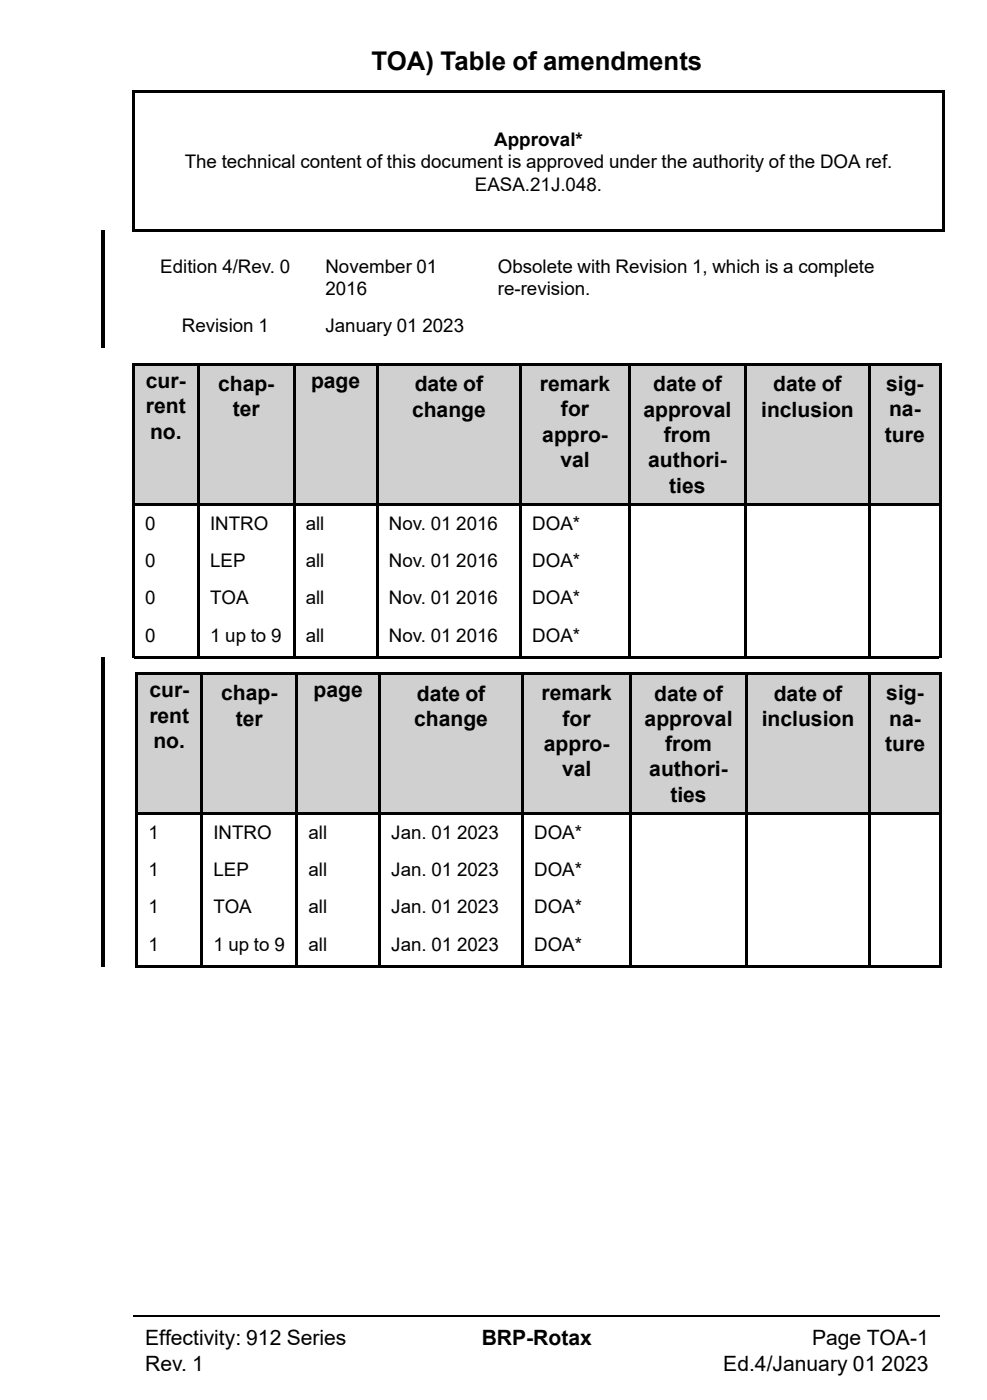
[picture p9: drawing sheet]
<svg xmlns="http://www.w3.org/2000/svg" width="148mm" height="210mm" viewBox="0 0 148 210" stroke-linecap="round" stroke-linejoin="round" font-family="sans-serif">
<defs><g id="words">
<text font-size="3.9" x="55.7" y="10.5">TOA) Table of amendments</text>
<g font-size="3.2">
<text x="21.9" y="58.2">cur-</text>
<text x="32.7" y="58.7">chap-</text>
<text x="46.6" y="58.2">page</text>
<text x="62.2" y="58.7">date of</text>
<text x="81" y="58.7">remark</text>
<text x="97.9" y="58.7">date of</text>
<text x="115.9" y="58.7">date of</text>
<text x="132.9" y="58.7">sig-</text>
<text x="21.9" y="62">rent</text>
<text x="22.5" y="65.8">no.</text>
<text x="34.9" y="62.5">ter</text>
<text x="61.8" y="62.5">change</text>
<text x="84.1" y="62.5">for</text>
<text x="96.5" y="62.5">approval</text>
<text x="114.1" y="62.5">inclusion</text>
<text x="133.3" y="62.5">na-</text>
<text x="81.3" y="66.2">appro-</text>
<text x="84" y="70">val</text>
<text x="97.2" y="70.1">authori-</text>
<text x="99.6" y="66.3">from</text>
<text x="132.7" y="66.2">ture</text>
<text x="100.4" y="73.9">ties</text>
<text x="22.4" y="104.6">cur-</text>
<text x="33.2" y="105">chap-</text>
<text x="47" y="104.6">page</text>
<text x="62.5" y="105.1">date of</text>
<text x="81.2" y="105">remark</text>
<text x="98.1" y="105.1">date of</text>
<text x="116" y="105.1">date of</text>
<text x="132.9" y="105">sig-</text>
<text x="22.4" y="108.4">rent</text>
<text x="23" y="112.2">no.</text>
<text x="35.3" y="108.8">ter</text>
<text x="62.1" y="108.9">change</text>
<text x="81.6" y="112.6">appro-</text>
<text x="84.4" y="108.8">for</text>
<text x="96.7" y="108.9">approval</text>
<text x="99.7" y="112.7">from</text>
<text x="114.2" y="108.9">inclusion</text>
<text x="132.7" y="112.6">ture</text>
<text x="133.3" y="108.8">na-</text>
<text x="84.3" y="116.4">val</text>
<text x="97.4" y="116.5">authori-</text>
<text x="100.5" y="120.3">ties</text>
<text x="21.8" y="201.8">Effectivity: 912 Series</text>
<text x="72.2" y="201.7">BRP-Rotax</text>
<text x="121.8" y="201.7">Page TOA-1</text>
<text x="21.8" y="205.6">Rev. 1</text>
<text x="108.5" y="205.6">Ed.4/January 01</text>
<text x="132.2" y="205.6">2023</text>
</g>
<g font-size="2.8">
<text x="74.1" y="21.8">Approval*</text>
<text x="27.7" y="25.2">The technical content of this document is approved under the authority of the DOA ref.</text>
<text x="71.2" y="28.6">EASA.21J.048.</text>
<text x="24" y="40.9">Edition 4/Rev. 0</text>
<text x="48.8" y="40.9">November 01</text>
<text x="74.6" y="40.9">Obsolete with Revision 1, which is a complete</text>
<text x="48.8" y="44.2">2016</text>
<text x="74.6" y="44.3">re-revision.</text>
<text x="27.3" y="49.8">Revision 1</text>
<text x="48.8" y="49.8">January 01</text>
<text x="63.3" y="49.8">2023</text>
<text x="21.8" y="79.4">0</text>
<text x="31.5" y="79.4">INTRO</text>
<text x="45.8" y="79.4">all</text>
<text x="58.3" y="79.4">Nov. 01</text>
<text x="68.4" y="79.4">2016</text>
<text x="79.8" y="79.4">DOA*</text>
<text x="21.8" y="85">0</text>
<text x="31.5" y="85">LEP</text>
<text x="45.8" y="85">all</text>
<text x="58.3" y="85">Nov. 01</text>
<text x="68.4" y="85">2016</text>
<text x="79.8" y="85">DOA*</text>
<text x="21.8" y="90.6">0</text>
<text x="31.5" y="90.6">TOA</text>
<text x="45.8" y="90.6">all</text>
<text x="58.3" y="90.6">Nov. 01</text>
<text x="68.4" y="90.6">2016</text>
<text x="79.8" y="90.6">DOA*</text>
<text x="21.8" y="96.2">0</text>
<text x="31.5" y="96.2">1 up to 9</text>
<text x="45.8" y="96.2">all</text>
<text x="58.3" y="96.2">Nov. 01</text>
<text x="68.4" y="96.2">2016</text>
<text x="79.8" y="96.2">DOA*</text>
<text x="22.3" y="125.8">1</text>
<text x="32" y="125.8">INTRO</text>
<text x="46.3" y="125.8">all</text>
<text x="58.7" y="125.8">Jan. 01</text>
<text x="68.5" y="125.8">2023</text>
<text x="80.1" y="125.8">DOA*</text>
<text x="22.3" y="131.4">1</text>
<text x="32" y="131.4">LEP</text>
<text x="46.3" y="131.4">all</text>
<text x="58.7" y="131.4">Jan. 01</text>
<text x="68.5" y="131.4">2023</text>
<text x="80.1" y="131.4">DOA*</text>
<text x="22.3" y="137">1</text>
<text x="32" y="137">TOA</text>
<text x="46.3" y="137">all</text>
<text x="58.7" y="137">Jan. 01</text>
<text x="68.5" y="137">2023</text>
<text x="80.1" y="137">DOA*</text>
<text x="22.3" y="142.6">1</text>
<text x="32" y="142.6">1 up to 9</text>
<text x="46.3" y="142.6">all</text>
<text x="58.7" y="142.6">Jan. 01</text>
<text x="68.5" y="142.6">2023</text>
<text x="80.1" y="142.6">DOA*</text>
</g>
</g></defs>
<g fill="#d0d0d0">
<path d="M19.8 54.5h10.1v21.3h-10.1z"/>
<path d="M29.7 54.5h14.6v21.3h-14.6z"/>
<path d="M44.1 54.5h12.6v21.3h-12.6z"/>
<path d="M56.6 54.5h21.6v21.3h-21.6z"/>
<path d="M78.1 54.5h16.5v21.3h-16.5z"/>
<path d="M94.4 54.5h17.5v21.3h-17.5z"/>
<path d="M111.8 54.5h18.8v21.3h-18.8z"/>
<path d="M130.4 54.5h10.8v21.3h-10.8z"/>
<path d="M20.4 100.8h10v21.4h-10z"/>
<path d="M30.2 100.8h14.5v21.4h-14.5z"/>
<path d="M44.5 100.8h12.6v21.4h-12.6z"/>
<path d="M56.9 100.8h21.6v21.4h-21.6z"/>
<path d="M78.3 100.8h16.5v21.4h-16.5z"/>
<path d="M94.6 100.8h17.5v21.4h-17.5z"/>
<path d="M111.9 100.8h18.7v21.4h-18.7z"/>
<path d="M130.4 100.8h10.8v21.4h-10.8z"/>
</g>
<g fill="none" stroke="#000" stroke-width=".35">
<path d="M20 13.6v21.2M20.2 13.8h121.1M141.5 13.6v21.2M20.2 34.6h121.1M20 54.5v44.2M20.2 54.6h120.6M29.7 54.8v43.6M44.1 54.8v43.6M56.6 54.8v43.6M78.1 54.8v43.6M94.4 54.8v43.6M111.8 54.8v43.6"/>
<path d="M130.4 54.8v43.6M141 54.5v44.2M20.2 75.7h9.4M29.7 75.7h14.2M44.1 75.7h12.3M56.6 75.7h21.3M78.1 75.7h16.1M94.4 75.7h17.2M111.8 75.7h18.4M130.4 75.7h10.4M20.2 98.6h120.6M20.5 100.8v44.3"/>
<path d="M20.7 101h120.1M30.2 101.2v43.6M44.5 101.2v43.6M56.9 101.2v43.6M78.3 101.2v43.6M94.6 101.2v43.6M111.9 101.2v43.6M130.4 101.2v43.6M141 100.8v44.3M20.7 122.1h9.4M30.2 122.1h14.1M44.5 122.1h12.2"/>
<path d="M56.9 122.1h21.3M78.3 122.1h16.1M94.6 122.1h17.1M111.9 122.1h18.4M130.4 122.1h10.4M20.7 144.9h120.1"/>
</g>
<path d="M15.3 34.6h.5v17.6h-.5zM15.3 98.6h.5v46.3h-.5z" fill="#000"/>
<path d="M20 197.3h121" fill="none" stroke="#000" stroke-width=".18"/>
<use href="#words"/>
</svg>
